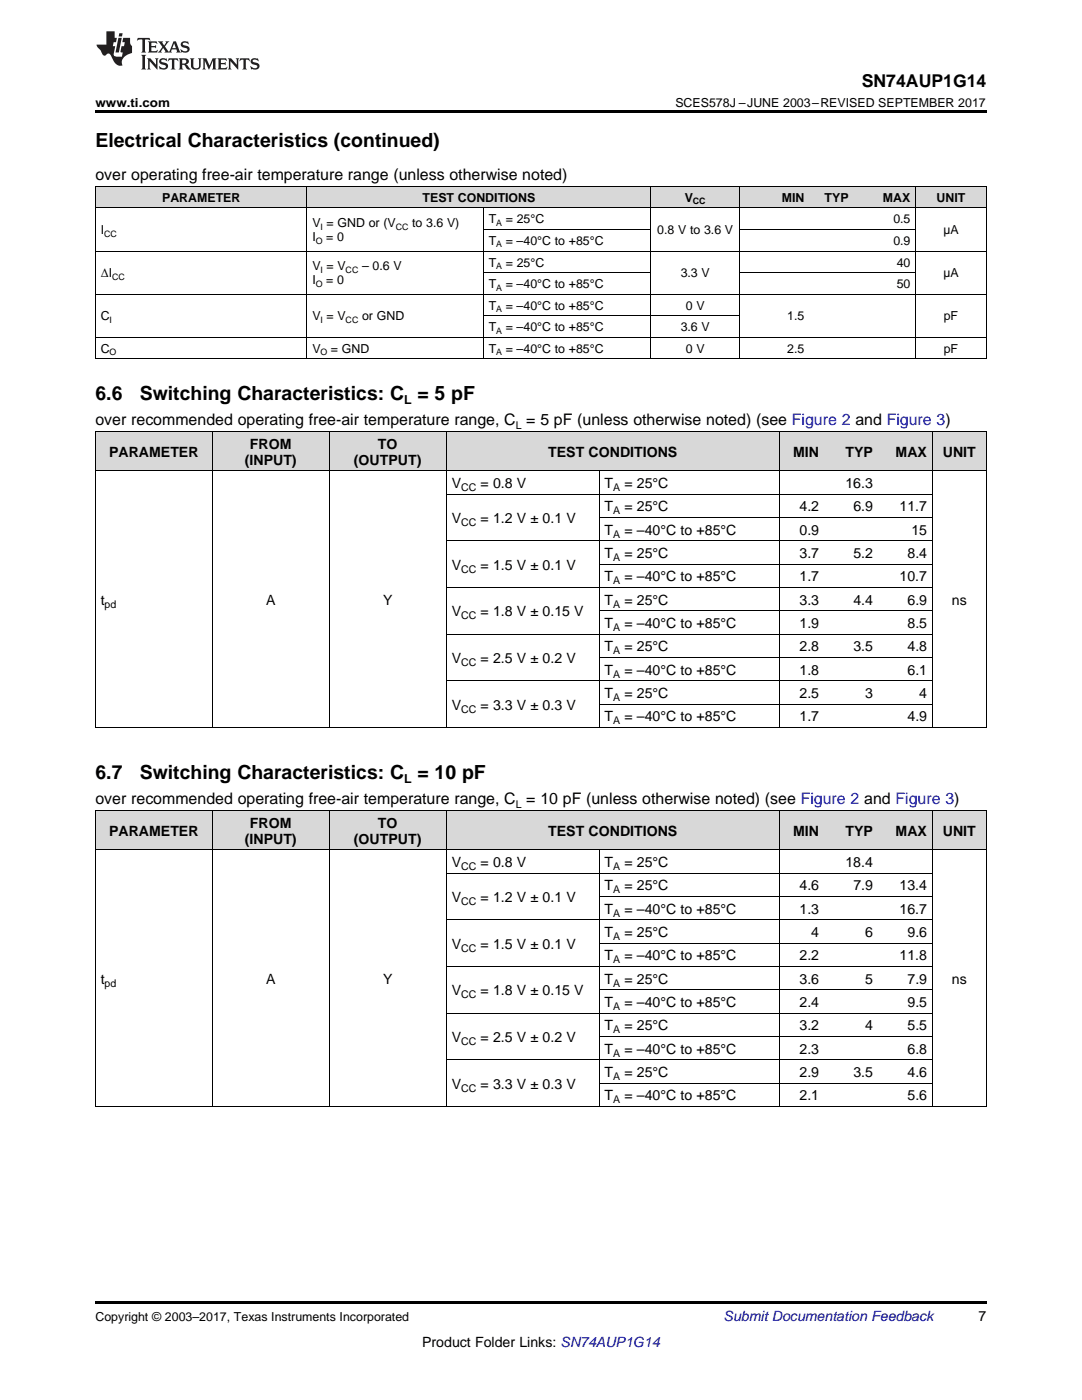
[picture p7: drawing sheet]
<svg xmlns="http://www.w3.org/2000/svg" width="216mm" height="279mm" viewBox="0 0 216 279" stroke-linecap="round" stroke-linejoin="round" font-family="sans-serif">
<defs><g id="words">
<g font-size="3.9">
<text x="19" y="29.3">Electrical Characteristics (continued)</text>
<text x="19" y="79.8">6.6</text>
<text x="27.9" y="79.8">Switching Characteristics: C = 5 pF</text>
<text x="19" y="155.4">6.7</text>
<text x="27.9" y="155.4">Switching Characteristics: C = 10 pF</text>
</g>
<text font-size="3.5" x="171.9" y="17.3">SN74AUP1G14</text>
<g font-size="3.2">
<text x="19" y="36">over operating free-air temperature range (unless otherwise noted)</text>
<text x="19" y="84.9">over recommended operating free-air temperature range, C = 5 pF (unless otherwise noted) (see Figure 2 and Figure 3)</text>
<text x="19" y="160.5">over recommended operating free-air temperature range, C = 10 pF (unless otherwise noted) (see Figure 2 and Figure 3)</text>
</g>
<g font-size="2.8">
<text x="49.9" y="89.6">FROM</text>
<text x="75.4" y="89.6">TO</text>
<text x="21.8" y="91.2">PARAMETER</text>
<text x="48.9" y="92.7">(INPUT)</text>
<text x="70.6" y="92.7">(OUTPUT)</text>
<text x="109.4" y="91.2">TEST CONDITIONS</text>
<text x="158.3" y="91.2">MIN</text>
<text x="168.7" y="91.2">TYP</text>
<text x="178.7" y="91.2">MAX</text>
<text x="188.1" y="91.2">UNIT</text>
<text x="90.1" y="97.4">V</text>
<text x="95.9" y="97.4">= 0.8 V</text>
<text x="120.6" y="97.4">T</text>
<text x="124.6" y="97.4">= 25°C</text>
<text x="168.7" y="97.4">16.3</text>
<text x="90.1" y="104.4">V</text>
<text x="95.9" y="104.4">= 1.2 V ± 0.1 V</text>
<text x="120.6" y="102.1">T</text>
<text x="120.6" y="106.7">T</text>
<text x="124.6" y="102.1">= 25°C</text>
<text x="124.6" y="106.7">= –40°C to +85°C</text>
<text x="159.5" y="102.1">4.2</text>
<text x="159.5" y="106.7">0.9</text>
<text x="170.3" y="102.1">6.9</text>
<text x="179.5" y="102.1">11.7</text>
<text x="181.9" y="106.7">15</text>
<text x="90.1" y="113.7">V</text>
<text x="95.9" y="113.7">= 1.5 V ± 0.1 V</text>
<text x="120.6" y="111.4">T</text>
<text x="124.6" y="111.4">= 25°C</text>
<text x="159.5" y="111.4">3.7</text>
<text x="170.3" y="111.4">5.2</text>
<text x="181.1" y="111.4">8.4</text>
<text x="120.6" y="116">T</text>
<text x="124.6" y="116">= –40°C to +85°C</text>
<text x="159.5" y="116">1.7</text>
<text x="179.5" y="116">10.7</text>
<text x="20.1" y="120.7">t</text>
<text x="53.1" y="120.7">A</text>
<text x="76.4" y="120.7">Y</text>
<text x="90.1" y="123">V</text>
<text x="95.9" y="123">= 1.8 V ± 0.15 V</text>
<text x="120.6" y="120.7">T</text>
<text x="120.6" y="125.3">T</text>
<text x="124.6" y="120.7">= 25°C</text>
<text x="124.6" y="125.3">= –40°C to +85°C</text>
<text x="159.5" y="120.7">3.3</text>
<text x="159.5" y="125.3">1.9</text>
<text x="170.3" y="120.7">4.4</text>
<text x="181.1" y="120.7">6.9</text>
<text x="181.1" y="125.3">8.5</text>
<text x="189.9" y="120.7">ns</text>
<text x="120.6" y="130">T</text>
<text x="124.6" y="130">= 25°C</text>
<text x="159.5" y="130">2.8</text>
<text x="170.3" y="130">3.5</text>
<text x="181.1" y="130">4.8</text>
<text x="90.1" y="132.3">V</text>
<text x="95.9" y="132.3">= 2.5 V ± 0.2 V</text>
<text x="120.6" y="134.7">T</text>
<text x="124.6" y="134.7">= –40°C to +85°C</text>
<text x="159.5" y="134.7">1.8</text>
<text x="181.1" y="134.7">6.1</text>
<text x="90.1" y="141.6">V</text>
<text x="95.9" y="141.6">= 3.3 V ± 0.3 V</text>
<text x="120.6" y="139.3">T</text>
<text x="120.6" y="144">T</text>
<text x="124.6" y="139.3">= 25°C</text>
<text x="124.6" y="144">= –40°C to +85°C</text>
<text x="159.5" y="139.3">2.5</text>
<text x="159.5" y="144">1.7</text>
<text x="172.6" y="139.3">3</text>
<text x="181.1" y="144">4.9</text>
<text x="183.4" y="139.3">4</text>
<text x="21.8" y="166.8">PARAMETER</text>
<text x="49.9" y="165.2">FROM</text>
<text x="75.4" y="165.2">TO</text>
<text x="109.4" y="166.8">TEST CONDITIONS</text>
<text x="158.3" y="166.8">MIN</text>
<text x="168.7" y="166.8">TYP</text>
<text x="178.7" y="166.8">MAX</text>
<text x="188.1" y="166.8">UNIT</text>
<text x="48.9" y="168.4">(INPUT)</text>
<text x="70.6" y="168.4">(OUTPUT)</text>
<text x="90.1" y="173">V</text>
<text x="95.9" y="173">= 0.8 V</text>
<text x="120.6" y="173">T</text>
<text x="124.6" y="173">= 25°C</text>
<text x="168.7" y="173">18.4</text>
<text x="120.6" y="177.7">T</text>
<text x="124.6" y="177.7">= 25°C</text>
<text x="159.5" y="177.7">4.6</text>
<text x="170.3" y="177.7">7.9</text>
<text x="179.5" y="177.7">13.4</text>
<text x="90.1" y="180">V</text>
<text x="95.9" y="180">= 1.2 V ± 0.1 V</text>
<text x="120.6" y="182.4">T</text>
<text x="124.6" y="182.4">= –40°C to +85°C</text>
<text x="159.5" y="182.4">1.3</text>
<text x="179.5" y="182.4">16.7</text>
<text x="90.1" y="189.3">V</text>
<text x="95.9" y="189.3">= 1.5 V ± 0.1 V</text>
<text x="120.6" y="187">T</text>
<text x="120.6" y="191.7">T</text>
<text x="124.6" y="187">= 25°C</text>
<text x="124.6" y="191.7">= –40°C to +85°C</text>
<text x="159.5" y="191.7">2.2</text>
<text x="161.9" y="187">4</text>
<text x="172.6" y="187">6</text>
<text x="179.5" y="191.7">11.8</text>
<text x="181.1" y="187">9.6</text>
<text x="20.1" y="196.3">t</text>
<text x="53.1" y="196.3">A</text>
<text x="76.4" y="196.3">Y</text>
<text x="120.6" y="196.3">T</text>
<text x="124.6" y="196.3">= 25°C</text>
<text x="159.5" y="196.3">3.6</text>
<text x="172.6" y="196.3">5</text>
<text x="181.1" y="196.3">7.9</text>
<text x="189.9" y="196.3">ns</text>
<text x="90.1" y="198.6">V</text>
<text x="95.9" y="198.6">= 1.8 V ± 0.15 V</text>
<text x="120.6" y="201">T</text>
<text x="124.6" y="201">= –40°C to +85°C</text>
<text x="159.5" y="201">2.4</text>
<text x="181.1" y="201">9.5</text>
<text x="90.1" y="208">V</text>
<text x="95.9" y="208">= 2.5 V ± 0.2 V</text>
<text x="120.6" y="205.6">T</text>
<text x="124.6" y="205.6">= 25°C</text>
<text x="159.5" y="205.6">3.2</text>
<text x="172.6" y="205.6">4</text>
<text x="181.1" y="205.6">5.5</text>
<text x="120.6" y="210.3">T</text>
<text x="120.6" y="214.9">T</text>
<text x="124.6" y="210.3">= –40°C to +85°C</text>
<text x="124.6" y="214.9">= 25°C</text>
<text x="159.5" y="210.3">2.3</text>
<text x="159.5" y="214.9">2.9</text>
<text x="170.3" y="214.9">3.5</text>
<text x="181.1" y="210.3">6.8</text>
<text x="181.1" y="214.9">4.6</text>
<text x="90.1" y="217.3">V</text>
<text x="95.9" y="217.3">= 3.3 V ± 0.3 V</text>
<text x="120.6" y="219.6">T</text>
<text x="124.6" y="219.6">= –40°C to +85°C</text>
<text x="159.5" y="219.6">2.1</text>
<text x="181.1" y="219.6">5.6</text>
<text x="195.3" y="263.6">7</text>
<text x="84.2" y="268.9">Product Folder Links: SN74AUP1G14</text>
</g>
<text font-size="2.8" fill="#0000c8" x="144.4" y="263.6">Submit Documentation Feedback</text>
<g font-size="2.5">
<text x="19" y="21.4">www.ti.com</text>
<text x="134.8" y="21.4">SCES578J –JUNE 2003–REVISED SEPTEMBER 2017</text>
<text x="32.3" y="40.3">PARAMETER</text>
<text x="84.3" y="40.3">TEST CONDITIONS</text>
<text x="136.6" y="40.3">V</text>
<text x="156" y="40.3">MIN</text>
<text x="164.5" y="40.3">TYP</text>
<text x="176.2" y="40.3">MAX</text>
<text x="186.9" y="40.3">UNIT</text>
<text x="20.1" y="46.7">I</text>
<text x="62.3" y="45.3">V = GND or (V</text>
<text x="82.2" y="45.3">to 3.6 V)</text>
<text x="97.5" y="44.6">T</text>
<text x="100.9" y="44.6">= 25°C</text>
<text x="131.1" y="46.7">0.8 V to 3.6 V</text>
<text x="178.3" y="44.6">0.5</text>
<text x="188.2" y="46.7">µA</text>
<text x="62.3" y="48.2">I</text>
<text x="62.3" y="53.9">V = V</text>
<text x="65.1" y="48.2">= 0</text>
<text x="72.2" y="53.9">– 0.6 V</text>
<text x="97.5" y="48.9">T</text>
<text x="97.5" y="53.2">T</text>
<text x="100.9" y="48.9">= –40°C to +85°C</text>
<text x="100.9" y="53.2">= 25°C</text>
<text x="178.3" y="48.9">0.9</text>
<text x="178.9" y="53.2">40</text>
<text x="20.1" y="55.4">ΔI</text>
<text x="62.3" y="56.8">I</text>
<text x="65.1" y="56.8">= 0</text>
<text x="97.5" y="57.5">T</text>
<text x="100.9" y="57.5">= –40°C to +85°C</text>
<text x="135.8" y="55.4">3.3 V</text>
<text x="178.9" y="57.5">50</text>
<text x="188.2" y="55.4">µA</text>
<text x="20.1" y="64">C</text>
<text x="62.3" y="64">V = V</text>
<text x="72.2" y="64">or GND</text>
<text x="97.5" y="61.8">T</text>
<text x="100.9" y="61.8">= –40°C to +85°C</text>
<text x="136.8" y="61.8">0 V</text>
<text x="157.1" y="64">1.5</text>
<text x="188.3" y="64">pF</text>
<text x="20.1" y="70.4">C</text>
<text x="62.3" y="70.4">V</text>
<text x="66" y="70.4">= GND</text>
<text x="97.5" y="66.1">T</text>
<text x="97.5" y="70.4">T</text>
<text x="100.9" y="66.1">= –40°C to +85°C</text>
<text x="100.9" y="70.4">= –40°C to +85°C</text>
<text x="135.8" y="66.1">3.6 V</text>
<text x="136.8" y="70.4">0 V</text>
<text x="157.1" y="70.4">2.5</text>
<text x="188.3" y="70.4">pF</text>
<text x="80.6" y="80.5">L</text>
<text x="80.6" y="156.2">L</text>
<text x="19" y="263.6">Copyright © 2003–2017, Texas Instruments Incorporated</text>
</g>
<g font-size="2.1">
<text x="102.9" y="85.5">L</text>
<text x="92" y="98">CC</text>
<text x="122.3" y="98">A</text>
<text x="92" y="105">CC</text>
<text x="122.3" y="102.6">A</text>
<text x="122.3" y="107.3">A</text>
<text x="122.3" y="111.9">A</text>
<text x="92" y="114.3">CC</text>
<text x="122.3" y="116.6">A</text>
<text x="20.9" y="121.2">pd</text>
<text x="92" y="123.6">CC</text>
<text x="122.3" y="121.2">A</text>
<text x="122.3" y="125.9">A</text>
<text x="122.3" y="130.6">A</text>
<text x="92" y="132.9">CC</text>
<text x="122.3" y="135.2">A</text>
<text x="92" y="142.2">CC</text>
<text x="122.3" y="139.9">A</text>
<text x="122.3" y="144.5">A</text>
<text x="102.9" y="161.2">L</text>
<text x="92" y="173.6">CC</text>
<text x="122.3" y="173.6">A</text>
<text x="122.3" y="178.3">A</text>
<text x="92" y="180.6">CC</text>
<text x="122.3" y="182.9">A</text>
<text x="92" y="189.9">CC</text>
<text x="122.3" y="187.6">A</text>
<text x="20.9" y="196.9">pd</text>
<text x="122.3" y="192.2">A</text>
<text x="122.3" y="196.9">A</text>
<text x="92" y="199.2">CC</text>
<text x="122.3" y="201.5">A</text>
<text x="92" y="208.5">CC</text>
<text x="122.3" y="206.2">A</text>
<text x="122.3" y="210.9">A</text>
<text x="122.3" y="215.5">A</text>
<text x="92" y="217.8">CC</text>
<text x="122.3" y="220.2">A</text>
</g>
<g font-size="1.8">
<text x="138.3" y="40.8">CC</text>
<text x="20.8" y="47.2">CC</text>
<text x="64" y="45.8">I</text>
<text x="79" y="45.8">CC</text>
<text x="99" y="45.1">A</text>
<text x="63" y="48.6">O</text>
<text x="99" y="49.4">A</text>
<text x="99" y="53.7">A</text>
<text x="22.4" y="55.8">CC</text>
<text x="63" y="57.3">O</text>
<text x="64" y="54.4">I</text>
<text x="69" y="54.4">CC</text>
<text x="99" y="58">A</text>
<text x="21.9" y="64.5">I</text>
<text x="64" y="64.5">I</text>
<text x="69" y="64.5">CC</text>
<text x="99" y="62.3">A</text>
<text x="21.9" y="70.9">O</text>
<text x="64" y="70.9">O</text>
<text x="99" y="66.6">A</text>
<text x="99" y="70.9">A</text>
</g>
</g></defs>
<g fill="#d8d8d8">
<path d="M19 161.8h23.4v7.9h-23.4z"/>
<path d="M42.4 161.8h23.3v7.9h-23.3z"/>
<path d="M65.7 161.8h23.4v7.9h-23.4z"/>
<path d="M89.1 161.8h30.5v7.9h-30.5z"/>
<path d="M119.6 161.8h35.9v7.9h-35.9z"/>
<path d="M155.5 161.8h9v7.9h-9z"/>
<path d="M164.5 161.8h10.8v7.9h-10.8z"/>
<path d="M175.3 161.8h3.6v7.9h-3.6z"/>
<path d="M178.9 161.8h7.2v7.9h-7.2z"/>
<path d="M186.1 161.8h10.7v7.9h-10.7z"/>
<path d="M19 86.2h23.4v7.8h-23.4z"/>
<path d="M42.4 86.2h23.3v7.8h-23.3z"/>
<path d="M65.7 86.2h23.4v7.8h-23.4z"/>
<path d="M89.1 86.2h30.5v7.8h-30.5z"/>
<path d="M119.6 86.2h35.9v7.8h-35.9z"/>
<path d="M155.5 86.2h9v7.8h-9z"/>
<path d="M164.5 86.2h10.8v7.8h-10.8z"/>
<path d="M175.3 86.2h3.6v7.8h-3.6z"/>
<path d="M178.9 86.2h7.2v7.8h-7.2z"/>
<path d="M186.1 86.2h10.7v7.8h-10.7z"/>
<path d="M19 37.3h12.4v4.3h-12.4z"/>
<path d="M31.4 37.3h29.9v4.3h-29.9z"/>
<path d="M61.3 37.3h35.2v4.3h-35.2z"/>
<path d="M96.5 37.3h33.4v4.3h-33.4z"/>
<path d="M129.9 37.3h17.6v4.3h-17.6z"/>
<path d="M147.5 37.3h14.1v4.3h-14.1z"/>
<path d="M161.6 37.3h8.8v4.3h-8.8z"/>
<path d="M170.4 37.3h12.3v4.3h-12.3z"/>
<path d="M182.7 37.3h14.1v4.3h-14.1z"/>
</g>
<path d="M19 22h177.8v.5h-177.8zM19 145.2h.2zM65.6 145.2h.1zM89 145.2h.1zM119.5 145.2h.1zM155.4 145.2h.1zM164.4 145.2h.1zM175.2 145.2h.1zM178.8 145.2h.1zM185.9 145.2h.2zM196.7 145.2h.1zM19 259.7h177.8v.5h-177.8z" fill="#000"/>
<g fill="none" stroke="#000" stroke-width=".2">
<path d="M19 37.2h177.8M19.1 37.2v34.5M61.2 37.2v34.5M129.9 37.2v34.5M147.5 37.2v34.5M182.7 37.2v34.5M196.8 37.2v34.5M19 58.7h177.8M19 50.1h177.8M19 41.5h177.8M96.4 41.6v30.1M96.5 54.4h33.4"/>
<path d="M96.5 45.8h33.4M147.5 54.4h35.2M147.5 45.8h35.2M19 71.6h177.8M19 67.3h177.8M96.5 63h51M19 94h177.8M19 86.1h177.8M19.1 86.1v59.1M42.3 86.1v59.1M65.7 86.1v59.1M89 86.1v59.1"/>
<path d="M89.1 98.6h97M119.5 94v51.2M155.5 86.1v59.1M186 86.1v59.1M196.8 86.1v59.1M89.1 117.2h97M89.1 107.9h97M119.6 112.6h66.5M119.6 103.3h66.5M89.1 135.9h97M89.1 126.6h97M119.6 131.2h66.5"/>
<path d="M119.6 121.9h66.5M19 145.2h177.8M119.6 140.5h66.5M19 169.6h177.8M19 161.8h177.8M19.1 161.8v59.1M42.3 161.8v59.1M65.7 161.8v59.1M89 161.8v59.1M89.1 174.3h97M119.5 169.7v51.2M119.6 178.9h66.5"/>
<path d="M155.5 161.8v59.1M186 161.8v59.1M196.8 161.8v59.1M89.1 192.9h97M89.1 183.6h97M119.6 197.5h66.5M119.6 188.2h66.5M89.1 211.5h97M89.1 202.2h97M119.6 216.2h66.5M119.6 206.9h66.5M19 220.8h177.8"/>
</g>
<g fill="#231f20">
<path d="M27.5 7.6l-.1 .5 .4-.2h.6v.1v2.1l-.2 .4h1l-.3-.4v-2.1l.1-.1h.5l.5 .2-.2-.5zM29.5 8.3l.2 .3v1.5l-.2 .4h1.8l.2-.6a1.04 1.04 0 0 1-1.3 .2v-.7h.6l.3 .2v-.6l-.3 .2h-.6v-.6l.8-.1 .4 .3-.2-.5zM31.5 8.3l.9 1.1-.9 1.1h.8l-.2-.2 .5-.7 .4 .7-.2 .2h1.5l-.1-.2 .1-.4h.9l.1 .4-.2 .2h1l-.3-.3-.7-1.9h-.5l-.9 2-.8-1 .9-1h-.8l.1 .3-.3 .5-.4-.6 .2-.2zM34.7 8.6l.4 1h-.7zM36.3 8.4a.63 .63 0 0 0-.2 .7 .63 .63 0 0 0 .6 .4l.6 .2 .1 .2a.75 .75 0 0 1-.7 .4 .75 .75 0 0 1-.6-.5l.1 .7 .1-.1a1.11 1.11 0 0 0 1.5-.6 1.13 1.13 0 0 0-1.2-.8l-.1-.4a1.04 1.04 0 0 1 1.2 .2l-.2-.5-.1 .1-.5-.2zM28.2 10.9l.2 .4v2.2l-.2 .4h1l-.3-.4v-2.2l.3-.4zM29.3 11.6l.3 .4v1.5l-.3 .4h.8l-.2-.4v-1.3l1.5 1.7v-1.9l.2-.4h-.7l.2 .4v.9l-1.1-1.3zM32 11.8a.62 .62 0 0 0-.2 .7 .62 .62 0 0 0 .6 .4l.6 .1 .1 .3a.76 .76 0 0 1-.7 .3 .76 .76 0 0 1-.6-.4l.1 .7 .1-.1a1.11 1.11 0 0 0 1.5-.6 1.13 1.13 0 0 0-1.2-.8l-.1-.4a1.04 1.04 0 0 1 1.2 .2l-.2-.6-.1 .1-.5-.1zM33.7 11.6l-.2 .6a.61 .61 0 0 1 .8-.3v1.6l-.2 .4h.9l-.2-.4v-1.6a.63 .63 0 0 1 .8 .3l-.2-.6zM35.6 11.6l.3 .4v1.5l-.3 .4h1l-.2-.2v-.8l.5 .2a.76 .76 0 0 0 1.2 .7l-1-1a.58 .58 0 0 0 .6-.5 .58 .58 0 0 0-.5-.6zM36.4 11.9h.1a.45 .45 0 0 1 .5 .1 .45 .45 0 0 1 .1 .5l-.7 .2zM37.9 11.6l.2 .2a2.17 2.17 0 0 0 .3 1.9 .99 .99 0 0 0 1.6-.6v-1.1l.2-.4h-.7l.2 .2a1.92 1.92 0 0 1-.2 1.8 .6 .6 0 0 1-.9-.5v-1.1l.2-.4zM40.4 11.6l.2 .4v1.5l-.2 .4h.7l-.2-.4v-1.4l.8 1.8 .8-1.8v1.4l-.2 .4h.9l-.2-.4v-1.5l.2-.4h-.8l-.6 1.5-.6-1.5zM43.4 11.6l.2 .4v1.5l-.2 .4h1.8l.2-.6a1.04 1.04 0 0 1-1.3 .1v-.6h.5l.4 .2v-.6l-.4 .2h-.5v-.7h.8l.3 .3-.1-.6zM45.5 11.6l.2 .4v1.5l-.2 .4h.7l-.2-.4v-1.3l1.5 1.7v-1.9l.2-.4h-.7l.2 .4v.9l-1.1-1.3zM47.9 11.6l-.1 .6a.61 .61 0 0 1 .8-.3v1.6l-.3 .4h1l-.3-.4 .1-1.6a.63 .63 0 0 1 .7 .3l-.1-.6zM50.2 11.8a.62 .62 0 0 0-.2 .7 .62 .62 0 0 0 .6 .4l.6 .1 .2 .3a.76 .76 0 0 1-.8 .3 .76 .76 0 0 1-.6-.4l.1 .7 .2-.1a1.11 1.11 0 0 0 1.5-.6 1.13 1.13 0 0 0-1.3-.8l-.1-.4a1.04 1.04 0 0 1 1.2 .2l-.1-.6-.2 .1-.5-.1z"/>
<path d="M21.2 6.3v2.6h-1.9l.1 .4 .7 .9a.91 .91 0 0 0 1 .8 .56 .56 0 0 1 .5-.3 .56 .56 0 0 1 .5 .3l.4 .8a1.53 1.53 0 0 0 1.9 1.2 1.54 1.54 0 0 1 1-2.1l.9-.3v-1.4a1.52 1.52 0 0 1-.3-1.6h-1.4l-.2 .8h.5l-.2 .8h-.4l-.2 1v.2l.4 .1-.2 .8a1.93 1.93 0 0 1-1.6-.3l.3-1.8h-.5l.2-.8h.4l.2-.8h-.4v-1.3zM23.6 7.6l-.6 2.9h.7l.6-2.9zM23.8 6.6l-.1 .7h.6l.2-.7z"/>
</g>
<use href="#words"/>
</svg>
